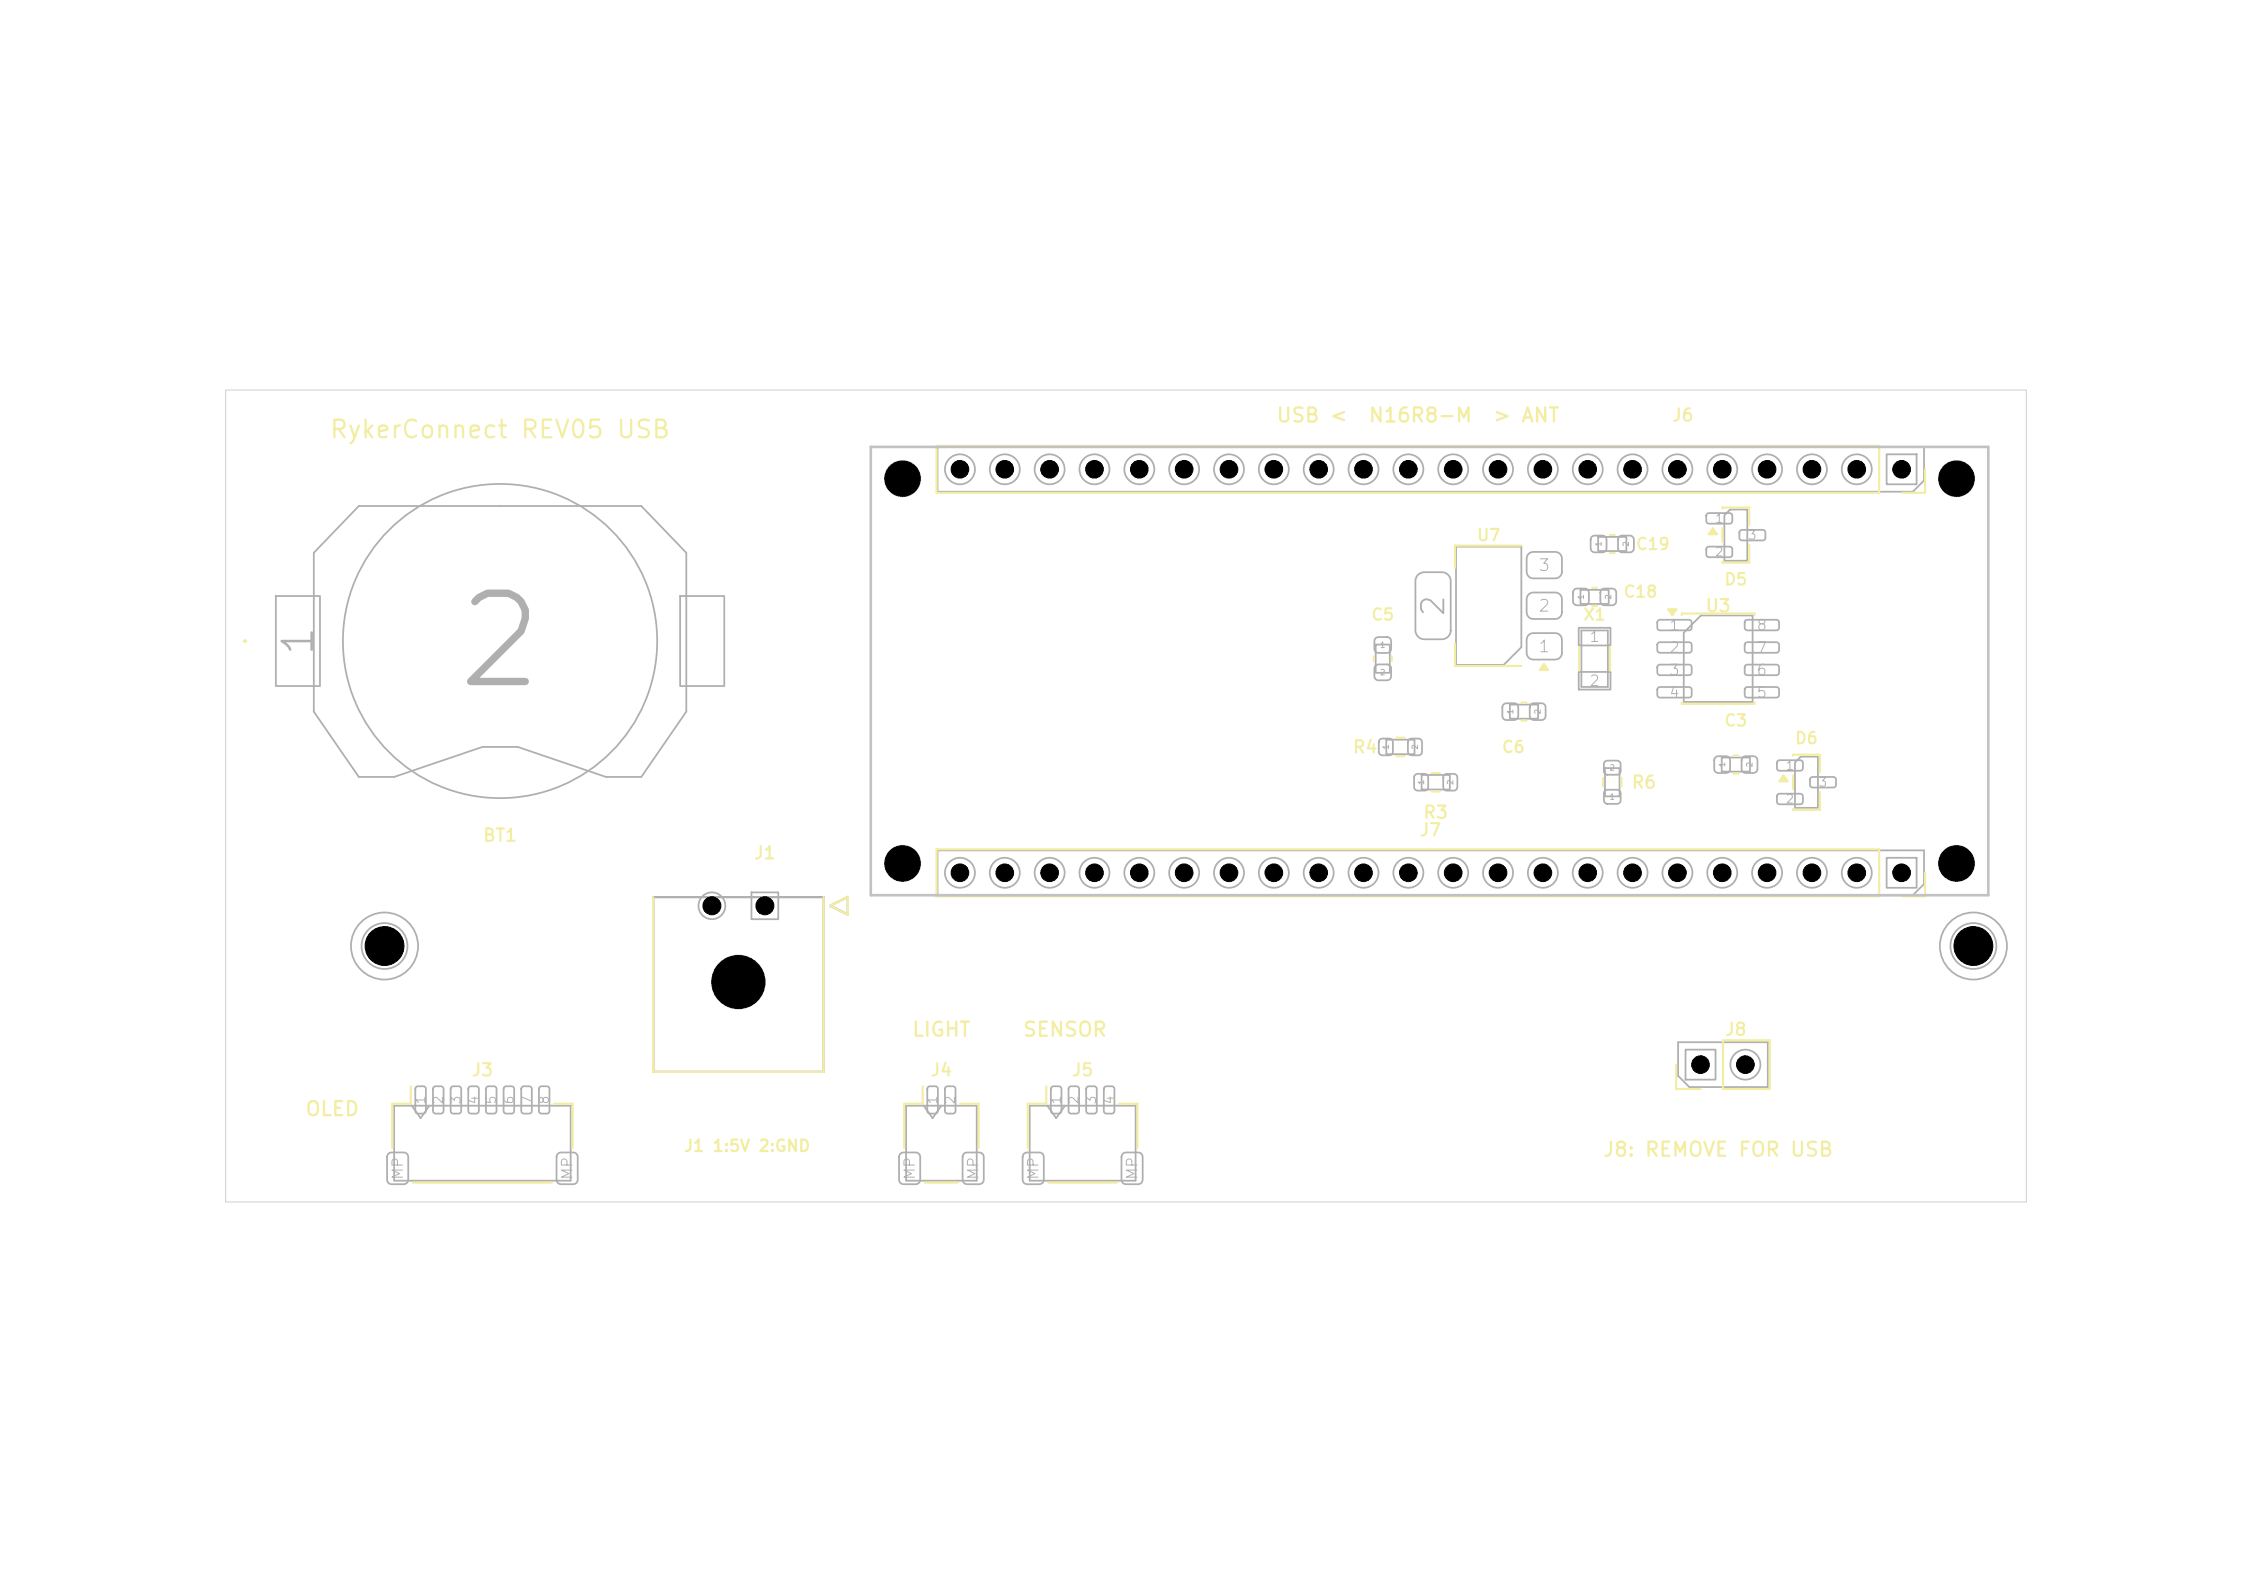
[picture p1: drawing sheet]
<svg xmlns="http://www.w3.org/2000/svg" width="297mm" height="210mm" viewBox="0 0 297 210" stroke-linecap="round" stroke-linejoin="round" font-family="sans-serif">
<defs><g id="words">
<text font-size="11.6" fill="#afafaf" x="59.2" y="93.4">2</text>
<text font-size="4" fill="#afafaf" x="42.3" y="86.8" transform="rotate(-90 42.3 86.8)">1</text>
<text font-size="2.9" fill="#afafaf" x="191.2" y="81.6" transform="rotate(-90 191.2 81.6)">2</text>
<text font-size="2.3" fill="#f2eda1" x="43.3" y="58.4">RykerConnect REV05 USB</text>
<g font-size="1.9" fill="#f2eda1">
<text x="168.2" y="56.2">USB &lt;</text>
<text x="180.4" y="56.2">N16R8-M</text>
<text x="196.8" y="56.2">&gt; ANT</text>
<text x="120.2" y="137.2">LIGHT</text>
<text x="134.8" y="137.2">SENSOR</text>
<text x="40.1" y="147.7">OLED</text>
<text x="211.3" y="153">J8: REMOVE FOR USB</text>
</g>
<g font-size="1.6" fill="#f2eda1">
<text x="220.4" y="56">J6</text>
<text x="224.8" y="81.1">U3</text>
<text x="178.3" y="99.8">R4</text>
<text x="215.1" y="104.4">R6</text>
<text x="63.6" y="111.4">BT1</text>
<text x="99.3" y="113.7">J1</text>
<text x="187.1" y="110.7">J7</text>
<text x="187.6" y="108.4">R3</text>
<text x="227.4" y="137">J8</text>
<text x="62.1" y="142.4">J3</text>
<text x="122.6" y="142.4">J4</text>
<text x="141.2" y="142.4">J5</text>
</g>
<g font-size="1.6" fill="#afafaf">
<text x="202.8" y="75.7">3</text>
<text x="202.8" y="81.1">2</text>
<text x="202.8" y="86.4">1</text>
</g>
<g font-size="1.5" fill="#f2eda1">
<text x="194.7" y="71.7">U7</text>
<text x="215.6" y="72.9">C19</text>
<text x="227.3" y="77.6">D5</text>
<text x="180.7" y="82.2">C5</text>
<text x="208.7" y="82.2">X1</text>
<text x="214" y="79.2">C18</text>
<text x="198" y="99.7">C6</text>
<text x="227.3" y="96.2">C3</text>
<text x="236.6" y="98.5">D6</text>
<text x="90.1" y="152.3">J1 1:5V 2:GND</text>
</g>
<g font-size="1.4" fill="#afafaf">
<text x="220" y="83.5">1</text>
<text x="231.6" y="83.5">8</text>
<text x="209.5" y="85">1</text>
<text x="220" y="86.5">2</text>
<text x="220" y="89.4">3</text>
<text x="231.6" y="89.4">6</text>
<text x="231.6" y="86.5">7</text>
<text x="209.5" y="90.9">2</text>
<text x="220" y="92.4">4</text>
<text x="231.6" y="92.4">5</text>
<text x="53.5" y="155.8" transform="rotate(-90 53.5 155.8)">MP</text>
<text x="75.9" y="155.8" transform="rotate(-90 75.9 155.8)">MP</text>
<text x="121" y="155.8" transform="rotate(-90 121 155.8)">MP</text>
<text x="129.4" y="155.8" transform="rotate(-90 129.4 155.8)">MP</text>
<text x="137.3" y="155.8" transform="rotate(-90 137.3 155.8)">MP</text>
<text x="150.4" y="155.8" transform="rotate(-90 150.4 155.8)">MP</text>
</g>
<g font-size="1.3" fill="#afafaf">
<text x="125.2" y="62.9">22</text>
<text x="131.1" y="62.9">21</text>
<text x="137" y="62.9">20</text>
<text x="143" y="62.9">19</text>
<text x="148.9" y="62.9">18</text>
<text x="154.8" y="62.9">17</text>
<text x="160.7" y="62.9">16</text>
<text x="166.6" y="62.9">15</text>
<text x="172.5" y="62.9">14</text>
<text x="178.4" y="62.9">13</text>
<text x="184.4" y="62.9">12</text>
<text x="190.3" y="62.9">11</text>
<text x="196.2" y="62.9">10</text>
<text x="202.7" y="62.9">9</text>
<text x="208.6" y="62.9">8</text>
<text x="214.5" y="62.9">7</text>
<text x="220.5" y="62.9">6</text>
<text x="226.4" y="62.9">5</text>
<text x="232.3" y="62.9">4</text>
<text x="238.2" y="62.9">3</text>
<text x="244.1" y="62.9">2</text>
<text x="250" y="62.9">1</text>
<text x="125.2" y="116.1">22</text>
<text x="131.1" y="116.1">21</text>
<text x="137" y="116.1">20</text>
<text x="143" y="116.1">19</text>
<text x="148.9" y="116.1">18</text>
<text x="154.8" y="116.1">17</text>
<text x="160.7" y="116.1">16</text>
<text x="166.6" y="116.1">15</text>
<text x="172.5" y="116.1">14</text>
<text x="178.4" y="116.1">13</text>
<text x="184.4" y="116.1">12</text>
<text x="190.3" y="116.1">11</text>
<text x="196.2" y="116.1">10</text>
<text x="202.7" y="116.1">9</text>
<text x="232.3" y="116.1">4</text>
<text x="238.2" y="116.1">3</text>
</g>
<g font-size="1.2" fill="#afafaf">
<text x="56.4" y="145.8" transform="rotate(-90 56.4 145.8)">1</text>
<text x="58.7" y="145.8" transform="rotate(-90 58.7 145.8)">2</text>
<text x="61" y="145.8" transform="rotate(-90 61 145.8)">3</text>
<text x="63.4" y="145.8" transform="rotate(-90 63.4 145.8)">4</text>
<text x="65.7" y="145.8" transform="rotate(-90 65.7 145.8)">5</text>
<text x="68" y="145.8" transform="rotate(-90 68 145.8)">6</text>
<text x="70.4" y="145.8" transform="rotate(-90 70.4 145.8)">7</text>
<text x="72.7" y="145.8" transform="rotate(-90 72.7 145.8)">8</text>
<text x="123.9" y="145.8" transform="rotate(-90 123.9 145.8)">1</text>
<text x="126.2" y="145.8" transform="rotate(-90 126.2 145.8)">2</text>
<text x="140.2" y="145.8" transform="rotate(-90 140.2 145.8)">1</text>
<text x="142.5" y="145.8" transform="rotate(-90 142.5 145.8)">2</text>
<text x="144.9" y="145.8" transform="rotate(-90 144.9 145.8)">3</text>
<text x="147.2" y="145.8" transform="rotate(-90 147.2 145.8)">4</text>
</g>
<g font-size="1.1" fill="#afafaf">
<text x="226.1" y="69.3">1</text>
<text x="230.5" y="71.5">3</text>
<text x="226.1" y="73.7">2</text>
<text x="235.4" y="101.8">1</text>
<text x="235.4" y="106.3">2</text>
<text x="239.8" y="104.1">3</text>
</g>
<g font-size=".7" fill="#afafaf">
<text x="211.4" y="72.2" transform="rotate(-90 211.4 72.2)">1</text>
<text x="215" y="72.2" transform="rotate(-90 215 72.2)">2</text>
<text x="209.1" y="79.2" transform="rotate(-90 209.1 79.2)">1</text>
<text x="212.7" y="79.2" transform="rotate(-90 212.7 79.2)">2</text>
<text x="181.9" y="85.6">1</text>
<text x="181.9" y="89.3">2</text>
<text x="199.7" y="94.3" transform="rotate(-90 199.7 94.3)">1</text>
<text x="203.4" y="94.3" transform="rotate(-90 203.4 94.3)">2</text>
<text x="183.3" y="99" transform="rotate(-90 183.3 99)">1</text>
<text x="187.2" y="99" transform="rotate(-90 187.2 99)">2</text>
<text x="212.2" y="101.8">2</text>
<text x="227.7" y="101.3" transform="rotate(-90 227.7 101.3)">1</text>
<text x="231.3" y="101.3" transform="rotate(-90 231.3 101.3)">2</text>
<text x="188" y="103.6" transform="rotate(-90 188 103.6)">1</text>
<text x="191.8" y="103.6" transform="rotate(-90 191.8 103.6)">2</text>
<text x="212.2" y="105.7">1</text>
</g>
</g></defs>
<g fill="none" stroke="#afafaf" stroke-width=".23">
<path d="M123.6 59h130.1v4.4l-1.4 1.5h-128.7zM248.8 59.9h4v4h-4zM36.4 78.6h5.8v11.9h-5.8zM47.3 66.8h37.3l5.9 6.1v21l-5.9 8.6h-4.7l-11.6-4h-4.7l-11.6 4h-4.7l-5.9-8.6v-21zM89.7 78.6h5.8v11.9h-5.8zM187 75.8l.6-.3h2.6a1.16 1.16 0 0 1 1.1 1.1v6.6a1.16 1.16 0 0 1-1.1 1.1h-2.4a1.16 1.16 0 0 1-1.1-1.1v-6.6l.1-.5zM192 72.1h8.6v13.3l-2.3 2.3h-6.3zM201.5 78.5l.2-.2 .5-.1h2.9a.87 .87 0 0 1 .9 .8v1.8a.87 .87 0 0 1-.9 .9h-2.9a.87 .87 0 0 1-.9-.9v-1.8zM201.5 73.2l.2-.2 .5-.2h2.9a.87 .87 0 0 1 .9 .9v1.7a.87 .87 0 0 1-.9 .9h-2.9a.87 .87 0 0 1-.9-.9v-1.7zM207.6 77.8l.4-.2h1a.52 .52 0 0 1 .5 .6v1.1a.52 .52 0 0 1-.5 .5h-1a.52 .52 0 0 1-.5-.5v-1.1zM208.4 77.8h3.8v1.9h-3.8zM209.9 70.8l.4-.1h1.1a.52 .52 0 0 1 .5 .5v1.1a.52 .52 0 0 1-.5 .6h-1.1a.52 .52 0 0 1-.5-.6v-1.1z"/>
<path d="M210.8 70.8h3.7v1.9h-3.7zM211.2 77.8l.4-.2h1a.52 .52 0 0 1 .6 .6v1.1a.52 .52 0 0 1-.6 .5h-1a.52 .52 0 0 1-.5-.5v-1.1zM213.5 70.8l.4-.1h1.1a.52 .52 0 0 1 .5 .5v1.1a.52 .52 0 0 1-.5 .6h-1.1a.52 .52 0 0 1-.5-.6v-1.1zM225.1 67.8l.3-.1h2.7a.35 .35 0 0 1 .4 .3v.7a.35 .35 0 0 1-.4 .4h-2.7a.35 .35 0 0 1-.4-.4v-.7zM225.1 72.2l.3-.1h2.7a.35 .35 0 0 1 .4 .4v.7a.35 .35 0 0 1-.4 .3h-2.7a.35 .35 0 0 1-.4-.3v-.7zM228.2 67.2h2.2v6.8h-3v-6zM229.5 70l.2-.1h2.8a.35 .35 0 0 1 .3 .3v.7a.35 .35 0 0 1-.3 .4h-2.8a.35 .35 0 0 1-.3-.4v-.7zM181.4 84.2l.4-.2h1.1a.52 .52 0 0 1 .6 .6v1a.52 .52 0 0 1-.6 .5h-1.1a.52 .52 0 0 1-.5-.5v-1zM181.4 87.8l.4-.2h1.1a.52 .52 0 0 1 .6 .6v1a.52 .52 0 0 1-.6 .5h-1.1a.52 .52 0 0 1-.5-.5v-1zM181.4 85h1.9v3.8h-1.9zM182 97.6l.3-.2h.9a.47 .47 0 0 1 .5 .5v1.3a.47 .47 0 0 1-.5 .4h-.9a.47 .47 0 0 1-.5-.4v-1.3zM182.8 97.6h3.8v1.9h-3.8z"/>
<path d="M185.8 97.6l.3-.2h1a.47 .47 0 0 1 .4 .5v1.3a.47 .47 0 0 1-.4 .4h-1a.47 .47 0 0 1-.4-.4v-1.3zM198.3 92.9l.4-.1h1a.52 .52 0 0 1 .5 .5v1.2a.52 .52 0 0 1-.5 .5h-1a.52 .52 0 0 1-.6-.5v-1.2zM199.1 92.9h3.8v1.9h-3.8zM201.5 83.9l.2-.2 .5-.2h2.9a.87 .87 0 0 1 .9 .9v1.7a.87 .87 0 0 1-.9 .9h-2.9a.87 .87 0 0 1-.9-.9v-1.7zM201.9 92.9l.4-.1h1a.52 .52 0 0 1 .5 .5v1.2a.52 .52 0 0 1-.5 .5h-1a.52 .52 0 0 1-.6-.5v-1.2zM208.2 82.8h4.2v2.3h-4.2zM208.2 88.6h4.2v2.4h-4.2zM208.6 83.2h3.4v7.4h-3.4zM218.7 81.9l.2-.1h3.9a.35 .35 0 0 1 .3 .3v.7a.35 .35 0 0 1-.3 .4h-3.9a.35 .35 0 0 1-.3-.4v-.7zM218.7 84.8l.2-.1h3.9a.35 .35 0 0 1 .3 .4v.7a.35 .35 0 0 1-.3 .3h-3.9a.35 .35 0 0 1-.3-.3v-.7zM218.7 87.8l.2-.1h3.9a.35 .35 0 0 1 .3 .3v.7a.35 .35 0 0 1-.3 .4h-3.9a.35 .35 0 0 1-.3-.4v-.7zM218.7 90.7l.2-.1h3.9a.35 .35 0 0 1 .3 .4v.7a.35 .35 0 0 1-.3 .3h-3.9a.35 .35 0 0 1-.3-.3v-.7z"/>
<path d="M224.3 81.2h6.8v11.4h-9v-9.1zM226.2 99.9l.4-.1h1a.52 .52 0 0 1 .6 .5v1.1a.52 .52 0 0 1-.6 .6h-1a.52 .52 0 0 1-.5-.6v-1.1zM227.1 99.9h3.7v1.9h-3.7zM229.8 99.9l.4-.1h1.1a.52 .52 0 0 1 .5 .5v1.1a.52 .52 0 0 1-.5 .6h-1.1a.52 .52 0 0 1-.5-.6v-1.1zM230.2 90.7l.2-.1h3.9a.35 .35 0 0 1 .3 .4v.7a.35 .35 0 0 1-.3 .3h-3.9a.35 .35 0 0 1-.3-.3v-.7zM230.2 87.8l.2-.1h3.9a.35 .35 0 0 1 .3 .3v.7a.35 .35 0 0 1-.3 .4h-3.9a.35 .35 0 0 1-.3-.4v-.7zM230.2 84.8l.2-.1h3.9a.35 .35 0 0 1 .3 .4v.7a.35 .35 0 0 1-.3 .3h-3.9a.35 .35 0 0 1-.3-.3v-.7zM230.2 81.9l.2-.1h3.9a.35 .35 0 0 1 .3 .3v.7a.35 .35 0 0 1-.3 .4h-3.9a.35 .35 0 0 1-.3-.4v-.7zM237.5 99.8h2.3v6.8h-3.1v-6zM99.1 117.7h3.5v3.6h-3.5zM123.6 112.2h130.1v4.4l-1.4 1.5h-128.7zM186.6 102.2l.4-.1h.9a.47 .47 0 0 1 .5 .4v1.3a.47 .47 0 0 1-.5 .5h-.9a.47 .47 0 0 1-.5-.5v-1.3z"/>
<path d="M187.5 102.2h3.7v1.9h-3.7zM190.5 102.2l.3-.1h.9a.47 .47 0 0 1 .5 .4v1.3a.47 .47 0 0 1-.5 .5h-.9a.47 .47 0 0 1-.5-.5v-1.3zM211.7 104.3l.3-.1h1.3a.47 .47 0 0 1 .4 .4v1a.47 .47 0 0 1-.4 .4h-1.3a.47 .47 0 0 1-.5-.4v-1zM211.7 100.5l.3-.2h1.3a.47 .47 0 0 1 .4 .5v.9a.47 .47 0 0 1-.4 .5h-1.3a.47 .47 0 0 1-.5-.5v-.9zM211.7 101.3h1.9v3.8h-1.9zM234.4 100.4l.3-.1h2.7a.35 .35 0 0 1 .4 .3v.7a.35 .35 0 0 1-.4 .4h-2.7a.35 .35 0 0 1-.4-.4v-.7zM234.4 104.8l.3-.1h2.7a.35 .35 0 0 1 .4 .4v.7a.35 .35 0 0 1-.4 .3h-2.7a.35 .35 0 0 1-.4-.3v-.7zM238.8 102.6l.3-.1h2.7a.35 .35 0 0 1 .3 .3v.7a.35 .35 0 0 1-.3 .4h-2.7a.35 .35 0 0 1-.4-.4v-.7zM248.8 113.2h4v3.9h-4zM221.3 137.5h11.8v5.9h-10.3l-1.5-1.5zM222.3 138.5h4v3.9h-4zM51.2 152.2l.4-.2h1.7a.58 .58 0 0 1 .5 .6v3a.58 .58 0 0 1-.5 .6h-1.7a.58 .58 0 0 1-.6-.6v-3z"/>
<path d="M52 145.9h23.3v9.9h-23.3zM54.3 145.9l1.2 1.6 1.1-1.6M54.9 143.4l.2-.1h.7a.35 .35 0 0 1 .4 .3v3a.35 .35 0 0 1-.4 .3h-.7a.35 .35 0 0 1-.3-.3v-3zM57.2 143.4l.3-.1h.6a.35 .35 0 0 1 .4 .3v3a.35 .35 0 0 1-.4 .3h-.6a.35 .35 0 0 1-.4-.3v-3zM59.5 143.4l.3-.1h.7a.35 .35 0 0 1 .3 .3v3a.35 .35 0 0 1-.3 .3h-.7a.35 .35 0 0 1-.4-.3v-3zM61.9 143.4l.2-.1h.7a.35 .35 0 0 1 .4 .3v3a.35 .35 0 0 1-.4 .3h-.7a.35 .35 0 0 1-.3-.3v-3zM64.2 143.4l.2-.1h.7a.35 .35 0 0 1 .4 .3v3a.35 .35 0 0 1-.4 .3h-.7a.35 .35 0 0 1-.3-.3v-3zM66.5 143.4l.3-.1h.7a.35 .35 0 0 1 .3 .3v3a.35 .35 0 0 1-.3 .3h-.7a.35 .35 0 0 1-.4-.3v-3zM68.8 143.4l.3-.1h.7a.35 .35 0 0 1 .3 .3v3a.35 .35 0 0 1-.3 .3h-.7a.35 .35 0 0 1-.4-.3v-3zM71.2 143.4l.2-.1h.7a.35 .35 0 0 1 .4 .3v3a.35 .35 0 0 1-.4 .3h-.7a.35 .35 0 0 1-.3-.3v-3zM73.6 152.2l.4-.2h1.6a.58 .58 0 0 1 .6 .6v3a.58 .58 0 0 1-.6 .6h-1.6a.58 .58 0 0 1-.6-.6v-3zM118.7 152.2l.5-.2h1.6a.58 .58 0 0 1 .6 .6v3a.58 .58 0 0 1-.6 .6h-1.6a.58 .58 0 0 1-.6-.6v-3z"/>
<path d="M119.5 145.9h9.3v9.9h-9.3zM121.8 145.9l1.2 1.6 1.2-1.6M122.4 143.4l.2-.1h.7a.35 .35 0 0 1 .4 .3v3a.35 .35 0 0 1-.4 .3h-.7a.35 .35 0 0 1-.3-.3v-3zM124.7 143.4l.3-.1h.7a.35 .35 0 0 1 .3 .3v3a.35 .35 0 0 1-.3 .3h-.7a.35 .35 0 0 1-.4-.3v-3zM127.1 152.2l.4-.2h1.7a.58 .58 0 0 1 .5 .6v3a.58 .58 0 0 1-.5 .6h-1.7a.58 .58 0 0 1-.5-.6v-3zM135 152.2l.4-.2h1.7a.58 .58 0 0 1 .6 .6v3a.58 .58 0 0 1-.6 .6h-1.7a.58 .58 0 0 1-.5-.6v-3zM135.8 145.9h14v9.9h-14zM138.1 145.9l1.2 1.6 1.2-1.6M138.7 143.4l.2-.1h.7a.35 .35 0 0 1 .4 .3v3a.35 .35 0 0 1-.4 .3h-.7a.35 .35 0 0 1-.3-.3v-3zM141 143.4l.3-.1h.7a.35 .35 0 0 1 .3 .3v3a.35 .35 0 0 1-.3 .3h-.7a.35 .35 0 0 1-.4-.3v-3zM143.4 143.4l.2-.1h.7a.35 .35 0 0 1 .3 .3v3a.35 .35 0 0 1-.3 .3h-.7a.35 .35 0 0 1-.4-.3v-3zM145.7 143.4l.2-.1h.7a.35 .35 0 0 1 .4 .3v3a.35 .35 0 0 1-.4 .3h-.7a.35 .35 0 0 1-.3-.3v-3z"/>
<path d="M148.1 152.2l.4-.2h1.6a.58 .58 0 0 1 .6 .6v3a.58 .58 0 0 1-.6 .6h-1.6a.58 .58 0 0 1-.6-.6v-3z"/>
<circle cx="119" cy="63.1" r="2.33"/>
<circle cx="126.6" cy="61.9" r="1.98"/>
<circle cx="132.5" cy="61.9" r="1.98"/>
<circle cx="138.4" cy="61.9" r="1.98"/>
<circle cx="144.3" cy="61.9" r="1.98"/>
<circle cx="150.3" cy="61.9" r="1.98"/>
<circle cx="156.2" cy="61.9" r="1.98"/>
<circle cx="162.1" cy="61.9" r="1.98"/>
<circle cx="168" cy="61.9" r="1.98"/>
<circle cx="173.9" cy="61.9" r="1.98"/>
<circle cx="179.8" cy="61.9" r="1.98"/>
<circle cx="185.7" cy="61.9" r="1.98"/>
<circle cx="191.7" cy="61.9" r="1.98"/>
<circle cx="197.6" cy="61.9" r="1.98"/>
<circle cx="203.5" cy="61.9" r="1.98"/>
<circle cx="209.4" cy="61.9" r="1.98"/>
<circle cx="215.3" cy="61.9" r="1.98"/>
<circle cx="221.2" cy="61.9" r="1.98"/>
<circle cx="227.1" cy="61.9" r="1.98"/>
<circle cx="233.1" cy="61.9" r="1.98"/>
<circle cx="239" cy="61.9" r="1.98"/>
<circle cx="244.9" cy="61.9" r="1.98"/>
<circle cx="258" cy="63.1" r="2.33"/>
<circle cx="65.9" cy="84.6" r="20.7"/>
<circle cx="93.9" cy="119.5" r="1.77"/>
<circle cx="119" cy="113.9" r="2.33"/>
<circle cx="126.6" cy="115.1" r="1.98"/>
<circle cx="132.5" cy="115.1" r="1.98"/>
<circle cx="138.4" cy="115.1" r="1.98"/>
<circle cx="144.3" cy="115.1" r="1.98"/>
<circle cx="150.3" cy="115.1" r="1.98"/>
<circle cx="156.2" cy="115.1" r="1.98"/>
<circle cx="162.1" cy="115.1" r="1.98"/>
<circle cx="168" cy="115.1" r="1.98"/>
<circle cx="173.9" cy="115.1" r="1.98"/>
<circle cx="179.8" cy="115.1" r="1.98"/>
<circle cx="185.7" cy="115.1" r="1.98"/>
<circle cx="191.7" cy="115.1" r="1.98"/>
<circle cx="197.6" cy="115.1" r="1.98"/>
<circle cx="203.5" cy="115.1" r="1.98"/>
<circle cx="209.4" cy="115.1" r="1.98"/>
<circle cx="215.3" cy="115.1" r="1.98"/>
<circle cx="221.2" cy="115.1" r="1.98"/>
<circle cx="227.1" cy="115.1" r="1.98"/>
<circle cx="233.1" cy="115.1" r="1.98"/>
<circle cx="239" cy="115.1" r="1.98"/>
<circle cx="244.9" cy="115.1" r="1.98"/>
<circle cx="258" cy="113.9" r="2.33"/>
<circle cx="50.7" cy="124.8" r="3"/>
<circle cx="50.7" cy="124.8" r="4.4"/>
<circle cx="97.4" cy="129.5" r="3.5"/>
<circle cx="260.3" cy="124.8" r="3"/>
<circle cx="260.3" cy="124.8" r="4.4"/>
<circle cx="230.2" cy="140.4" r="1.98"/>
</g>
<path d="M86.1 118.3h22.5v23.1h-22.5zM109.5 119.5l2.3-1.2v2.4z" fill="none" stroke="#afafaf" stroke-width=".3"/>
<g fill="none" stroke="#f2eda1" stroke-width=".28">
<path d="M123.5 58.8h124.3v6.2h-124.3zM253.9 61.9v3.1h-3.1M200.7 92.7h.6M200.7 95.1h.6M208.3 85.3v3.2M212.3 85.3v3.2M220 80.4h1.1l-.6 .7zM221.8 81.2v-.3h9.6v.3M221.8 92.6v.3h9.6v-.3M188.8 102h1.1M188.8 104.4h1.1M54.2 143.3v2.3h-2.5v5.8"/>
<path d="M54.4 156h18.4M73.1 145.6h2.4v5.8M121.7 143.3v2.3h-2.5v5.8M122 156h4.3M126.6 145.6h2.5v5.8"/>
</g>
<g fill="#f2eda1" stroke="#f2eda1" stroke-width=".13">
<circle cx="32.2" cy="84.6" r=".12"/>
<circle cx="32.4" cy="84.6" r=".12"/>
</g>
<circle cx="32.3" cy="84.6" r=".12" fill="none" stroke="#f2eda1" stroke-width=".23"/>
<path d="M220 80.4h1.1l-.6 .7z" fill="#f2eda1"/>
<path d="M225.9 69.7l.6 .8h-1.2zM227.2 67.1v-.1h3.5v2.3M227.2 69.7v1.8M230.7 71.9v2.3h-3.5v-.1" fill="none" stroke="#f2eda1" stroke-width=".28"/>
<path d="M225.9 69.7l.6 .8h-1.2z" fill="#f2eda1"/>
<path d="M200.6 72h-8.7v2.9M191.9 84.9v2.9h8.7M203.6 87.6l.6 .8h-1.1zM228.6 99.7h.7M228.6 102h.7" fill="none" stroke="#f2eda1" stroke-width=".28"/>
<path d="M203.6 87.6l.6 .8h-1.1z" fill="#f2eda1"/>
<g fill="none" stroke="#f2eda1" stroke-width=".28">
<path d="M210 77.6h.6M210 79.9h.6M212.3 70.6h.7M212.3 72.9h.7M181.2 86.6v.6M183.6 86.6v.6M184.1 97.3h1.1M184.1 99.7h1.1M236.5 99.7v-.1h3.5v2.3M123.5 112h124.3v6.2h-124.3zM211.4 102.6v1.1M213.8 102.6v1.1"/>
<path d="M235.2 102.3l.6 .8h-1.1zM236.5 102.3v1.8M240 104.5v2.3h-3.5v-.1M253.9 115.1v3.1h-3.1M227.2 137.2h6.2v6.5h-6.2zM138 143.3v2.3h-2.5v5.8M138.3 156h9M147.6 145.6h2.4v5.8M221.1 140.4v3.3h3.2"/>
</g>
<path d="M235.2 102.3l.6 .8h-1.1z" fill="#f2eda1"/>
<path d="M86.1 118.3v23.1h22.5v-23.1M109.5 119.5l2.3-1.2v2.4z" fill="none" stroke="#f2eda1" stroke-width=".3"/>
<path d="M114.8 59h147.4v59.1h-147.4z" fill="none" stroke="#c2c2c2" stroke-width=".35"/>
<path d="M29.8 51.5h237.4v107.1h-237.4z" fill="none" stroke="#d0d2cd" stroke-width=".13"/>
<g fill="#000" stroke="#000" stroke-width=".13">
<circle cx="119" cy="63.1" r="2.33"/>
<circle cx="126.6" cy="61.9" r="1.16"/>
<circle cx="132.5" cy="61.9" r="1.16"/>
<circle cx="138.4" cy="61.9" r="1.16"/>
<circle cx="144.3" cy="61.9" r="1.16"/>
<circle cx="150.3" cy="61.9" r="1.16"/>
<circle cx="156.2" cy="61.9" r="1.16"/>
<circle cx="162.1" cy="61.9" r="1.16"/>
<circle cx="168" cy="61.9" r="1.16"/>
<circle cx="173.9" cy="61.9" r="1.16"/>
<circle cx="179.8" cy="61.9" r="1.16"/>
<circle cx="185.7" cy="61.9" r="1.16"/>
<circle cx="191.7" cy="61.9" r="1.16"/>
<circle cx="197.6" cy="61.9" r="1.16"/>
<circle cx="203.5" cy="61.9" r="1.16"/>
<circle cx="209.4" cy="61.9" r="1.16"/>
<circle cx="215.3" cy="61.9" r="1.16"/>
<circle cx="221.2" cy="61.9" r="1.16"/>
<circle cx="227.1" cy="61.9" r="1.16"/>
<circle cx="233.1" cy="61.9" r="1.16"/>
<circle cx="239" cy="61.9" r="1.16"/>
<circle cx="244.9" cy="61.9" r="1.16"/>
<circle cx="250.8" cy="61.9" r="1.16"/>
<circle cx="258" cy="63.1" r="2.33"/>
<circle cx="93.9" cy="119.5" r="1.19"/>
<circle cx="100.9" cy="119.5" r="1.19"/>
<circle cx="119" cy="113.9" r="2.33"/>
<circle cx="126.6" cy="115.1" r="1.16"/>
<circle cx="132.5" cy="115.1" r="1.16"/>
<circle cx="138.4" cy="115.1" r="1.16"/>
<circle cx="144.3" cy="115.1" r="1.16"/>
<circle cx="150.3" cy="115.1" r="1.16"/>
<circle cx="156.2" cy="115.1" r="1.16"/>
<circle cx="162.1" cy="115.1" r="1.16"/>
<circle cx="168" cy="115.1" r="1.16"/>
<circle cx="173.9" cy="115.1" r="1.16"/>
<circle cx="179.8" cy="115.1" r="1.16"/>
<circle cx="185.7" cy="115.1" r="1.16"/>
<circle cx="191.7" cy="115.1" r="1.16"/>
<circle cx="197.6" cy="115.1" r="1.16"/>
<circle cx="203.5" cy="115.1" r="1.16"/>
<circle cx="209.4" cy="115.1" r="1.16"/>
<circle cx="215.3" cy="115.1" r="1.16"/>
<circle cx="221.2" cy="115.1" r="1.16"/>
<circle cx="227.1" cy="115.1" r="1.16"/>
<circle cx="233.1" cy="115.1" r="1.16"/>
<circle cx="239" cy="115.1" r="1.16"/>
<circle cx="244.9" cy="115.1" r="1.16"/>
<circle cx="250.8" cy="115.1" r="1.16"/>
<circle cx="258" cy="113.9" r="2.33"/>
<circle cx="50.7" cy="124.8" r="2.56"/>
<circle cx="97.4" cy="129.5" r="3.5"/>
<circle cx="260.3" cy="124.8" r="2.56"/>
<circle cx="224.3" cy="140.4" r="1.16"/>
<circle cx="230.2" cy="140.4" r="1.16"/>
</g>
<use href="#words"/>
</svg>
